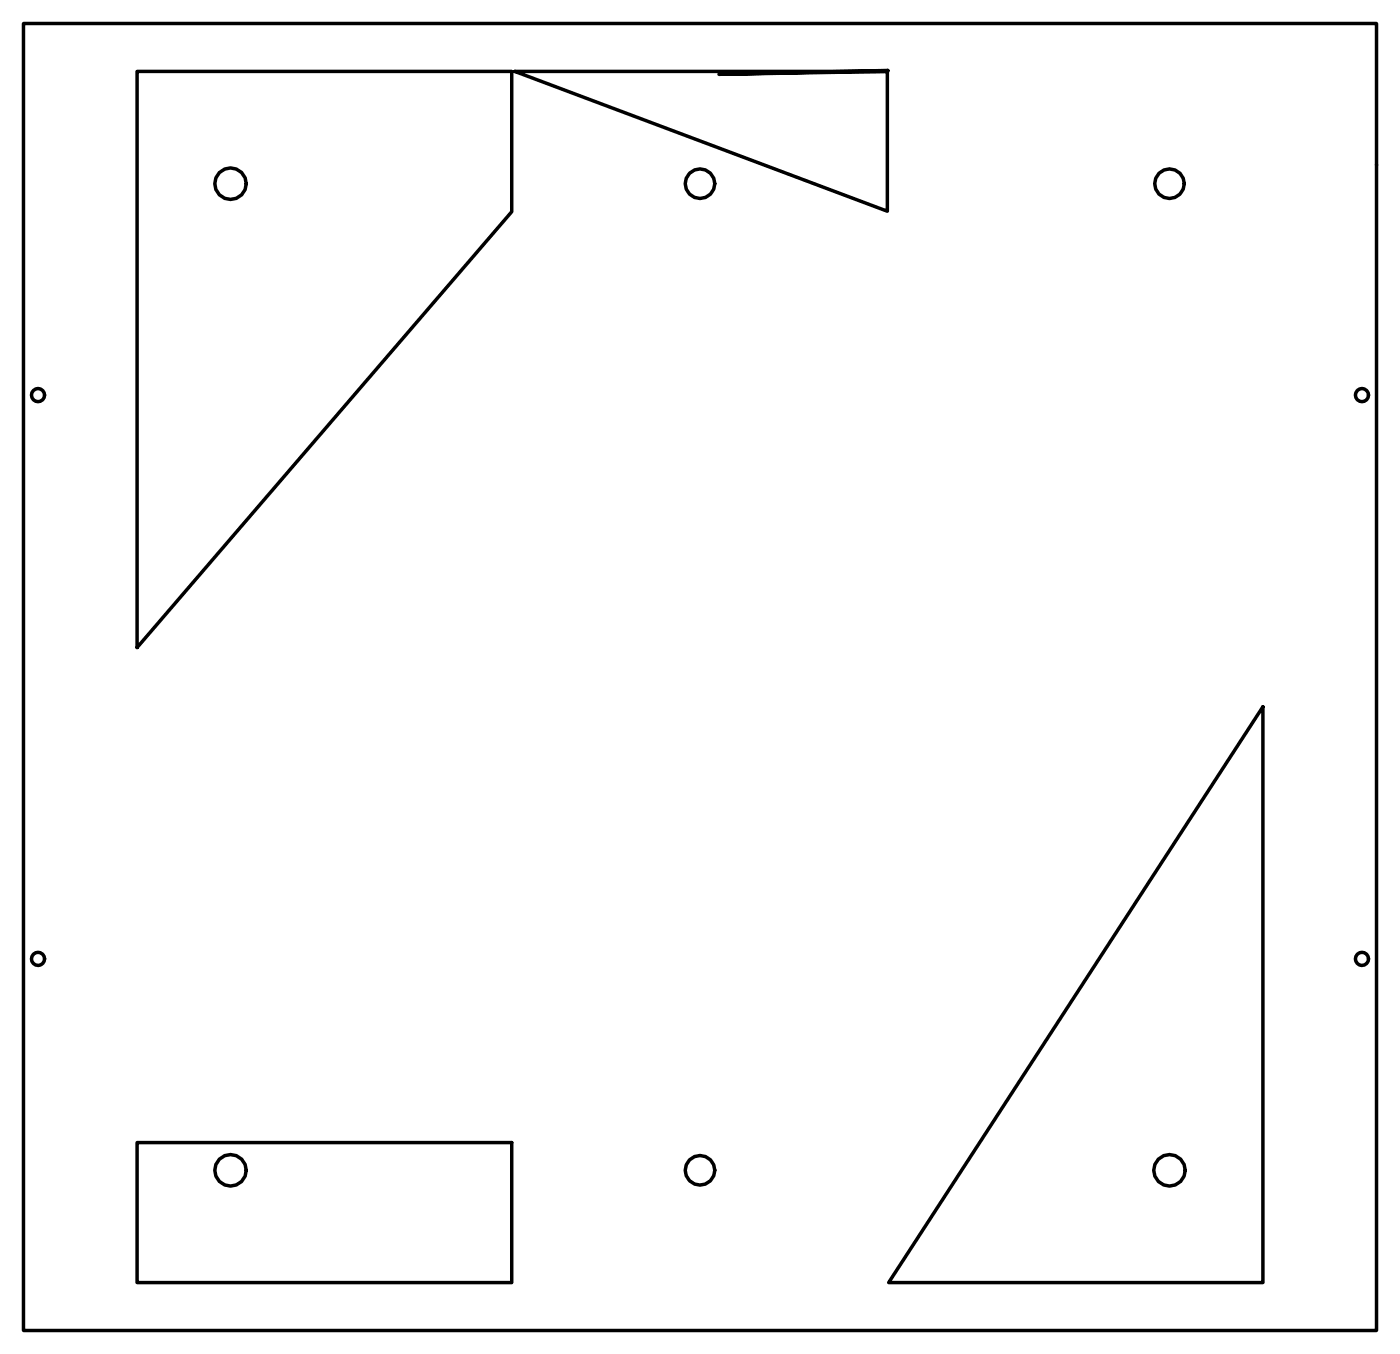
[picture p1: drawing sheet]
<svg xmlns="http://www.w3.org/2000/svg" width="298mm" height="288mm" viewBox="0 0 298 288" stroke-linecap="round" stroke-linejoin="round" font-family="sans-serif">
<g fill="none" stroke="#000" stroke-width=".74">
<path d="M5 5h288.2v278.2h-288.2zM29.2 15.2h79.8v29.9l-79.8 92.7zM109.7 15.2h79.3v29.8zM153.1 15.8l36-.8v.2zM269 150.4v122.6h-79.7zM29.2 243.2h79.8v29.8h-79.8z"/>
<circle cx="49.1" cy="39.1" r="3.3"/>
<circle cx="149.1" cy="39.1" r="3.1"/>
<circle cx="249.1" cy="39.1" r="3.1"/>
<circle cx="8.1" cy="84.1" r="1.4"/>
<circle cx="290.1" cy="84.1" r="1.4"/>
<circle cx="8.1" cy="204.1" r="1.4"/>
<circle cx="290.1" cy="204.1" r="1.4"/>
<circle cx="49.1" cy="249.1" r="3.3"/>
<circle cx="149.1" cy="249.1" r="3.1"/>
<circle cx="249.1" cy="249.1" r="3.3"/>
</g>
</svg>
